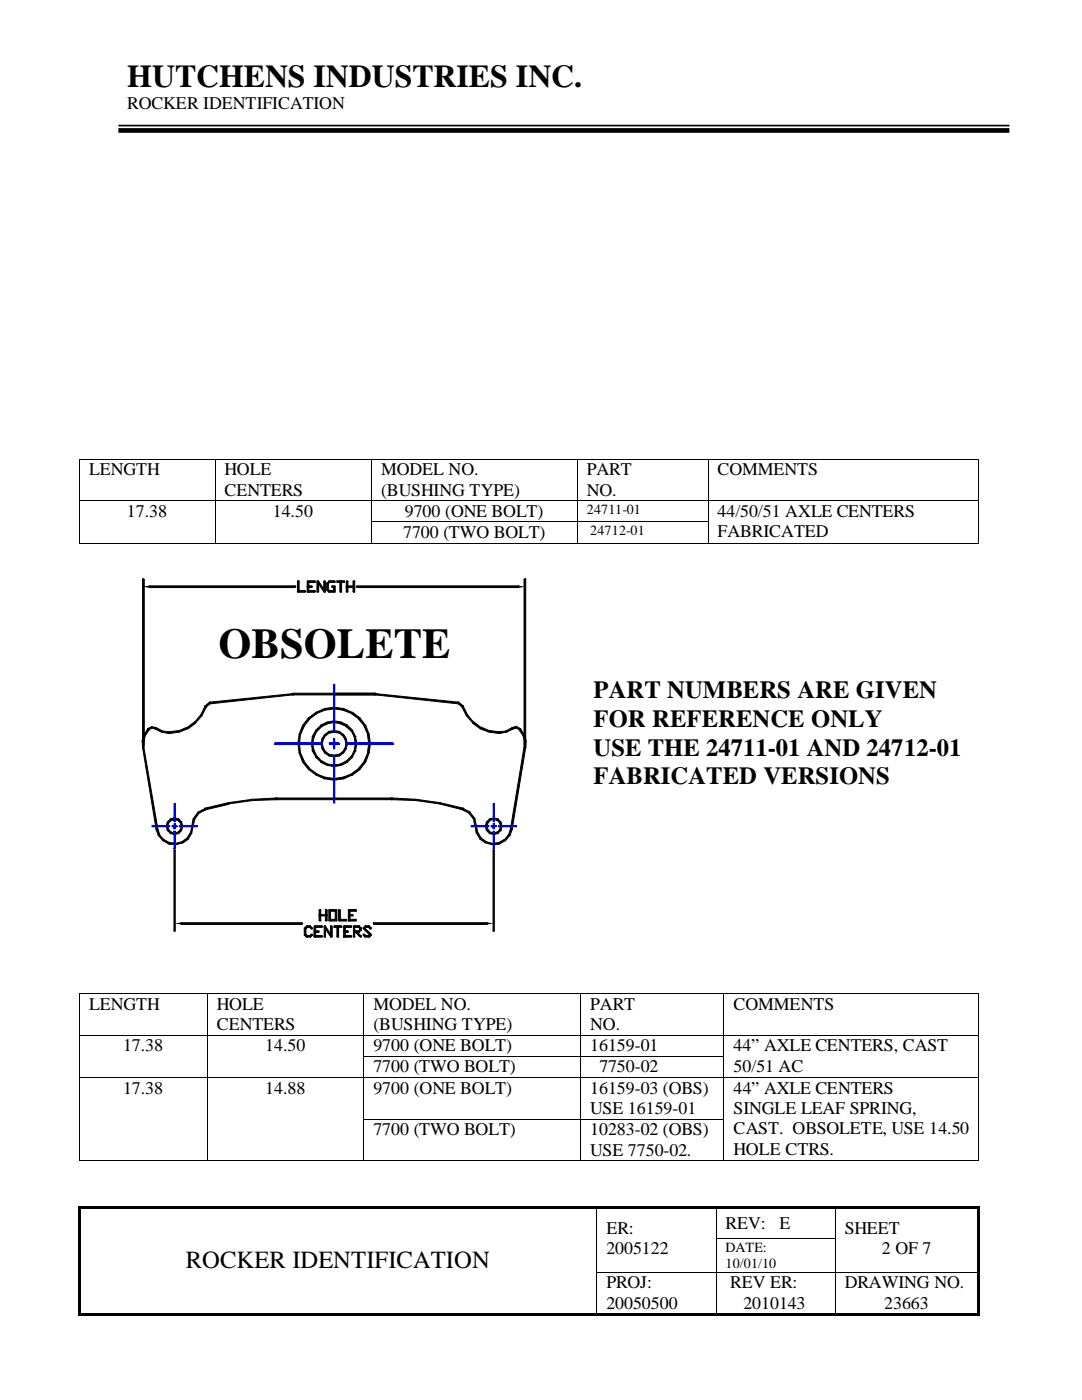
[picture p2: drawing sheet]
<svg xmlns="http://www.w3.org/2000/svg" width="216mm" height="279mm" viewBox="0 0 216 279" stroke-linecap="round" stroke-linejoin="round" font-family="sans-serif">
<defs><g id="words">
<text font-size="8.5" x="43.6" y="131.2">OBSOLETE</text>
<text font-size="6.3" x="25.4" y="17.3">HUTCHENS INDUSTRIES INC.</text>
<g font-size="4.9">
<text x="118.4" y="139.4">PART NUMBERS ARE GIVEN</text>
<text x="118.4" y="145.1">FOR REFERENCE ONLY</text>
<text x="118.4" y="150.8">USE THE 24711-01 AND 24712-01</text>
<text x="118.4" y="156.5">FABRICATED VERSIONS</text>
<text x="37.1" y="253.1">ROCKER IDENTIFICATION</text>
</g>
<g font-size="3.6">
<text x="25.4" y="21.8">ROCKER IDENTIFICATION</text>
<text x="17.8" y="94.8">LENGTH</text>
<text x="44.8" y="94.8">HOLE</text>
<text x="76" y="94.8">MODEL NO.</text>
<text x="117.1" y="94.8">PART</text>
<text x="143.2" y="94.8">COMMENTS</text>
<text x="44.8" y="98.9">CENTERS</text>
<text x="76" y="98.9">(BUSHING TYPE)</text>
<text x="117.1" y="98.9">NO.</text>
<text x="25.3" y="103.1">17.38</text>
<text x="54.4" y="103.1">14.50</text>
<text x="80.4" y="107.4">7700 (TWO BOLT)</text>
<text x="80.8" y="103.1">9700 (ONE BOLT)</text>
<text x="143.2" y="103.1">44/50/51 AXLE CENTERS</text>
<text x="143.2" y="107.2">FABRICATED</text>
<text x="17.8" y="201.5">LENGTH</text>
<text x="43.3" y="201.5">HOLE</text>
<text x="74.5" y="201.5">MODEL NO.</text>
<text x="117.8" y="201.5">PART</text>
<text x="146.4" y="201.5">COMMENTS</text>
<text x="24.6" y="209.8">17.38</text>
<text x="43.3" y="205.6">CENTERS</text>
<text x="52.9" y="209.8">14.50</text>
<text x="74.5" y="205.6">(BUSHING TYPE)</text>
<text x="74.5" y="209.8">9700 (ONE BOLT)</text>
<text x="117.8" y="205.6">NO.</text>
<text x="117.8" y="209.8">16159-01</text>
<text x="146.4" y="209.8">44” AXLE CENTERS, CAST</text>
<text x="74.5" y="214">7700 (TWO BOLT)</text>
<text x="119.6" y="214">7750-02</text>
<text x="146.4" y="213.9">50/51 AC</text>
<text x="24.6" y="218.3">17.38</text>
<text x="52.9" y="218.3">14.88</text>
<text x="74.5" y="218.3">9700 (ONE BOLT)</text>
<text x="117.8" y="218.3">16159-03 (OBS)</text>
<text x="146.4" y="218.3">44” AXLE CENTERS</text>
<text x="74.5" y="226.6">7700 (TWO BOLT)</text>
<text x="117.8" y="222.3">USE 16159-01</text>
<text x="117.8" y="226.6">10283-02 (OBS)</text>
<text x="146.4" y="222.3">SINGLE LEAF SPRING,</text>
<text x="146.4" y="226.4">CAST. OBSOLETE, USE 14.50</text>
<text x="117.8" y="230.6">USE 7750-02.</text>
<text x="146.4" y="230.5">HOLE CTRS.</text>
<text x="144.8" y="245.3">REV:</text>
<text x="155.5" y="245.3">E</text>
<text x="121" y="246.3">ER:</text>
<text x="121" y="250.4">2005122</text>
<text x="168.6" y="246.3">SHEET</text>
<text x="175.9" y="250.4">2 OF 7</text>
<text x="121" y="257.1">PROJ:</text>
<text x="145.7" y="257.1">REV ER:</text>
<text x="168.6" y="257.1">DRAWING NO.</text>
<text x="121" y="261.2">20050500</text>
<text x="148.3" y="261.2">2010143</text>
<text x="176.4" y="261.2">23663</text>
</g>
<g font-size="2.8">
<text x="117.1" y="102.5">24711-01</text>
<text x="117.8" y="106.8">24712-01</text>
<text x="144.8" y="249.9">DATE:</text>
<text x="144.8" y="253.2">10/01/10</text>
</g>
</g></defs>
<g fill="#000">
<path d="M15.7 91.5h.2v.2h-.2zM15.7 99.8h.2v.2h-.2zM42.8 91.5h.2v.2h-.2zM42.8 99.8h.2v.2h-.2zM74.1 91.5h.2v.2h-.2zM74.1 99.8h.2v.2h-.2zM115.1 91.5h.1v.2h-.1zM115.1 99.8h.1v.2h-.1zM141.2 91.5h.2v.2h-.2zM141.2 99.8h.2v.2h-.2zM195.2 91.5h.1v.2h-.1zM195.2 99.8h.1v.2h-.1z"/>
<path d="M15.7 104.1h.2v.1h-.2zM15.7 108.3h.2v.2h-.2zM42.8 104.1h.2v.1h-.2zM42.8 108.3h.2v.2h-.2zM74.1 104.1h.2v.1h-.2zM74.1 108.3h.2v.2h-.2zM115.1 104.1h.1v.1h-.1zM115.1 108.3h.1v.2h-.1zM141.2 104.1h.2v.1h-.2zM141.2 108.3h.2v.2h-.2zM195.2 104.1h.1v.1h-.1zM195.2 108.3h.1v.2h-.1z"/>
<path d="M15.7 198.2h.2v.2h-.2zM41.2 198.2h.2v.2h-.2zM72.5 198.2h.1v.2h-.1zM115.8 198.2h.2v.2h-.2zM144.4 198.2h.1v.2h-.1zM195.2 198.2h.1v.2h-.1zM15.7 206.5h.2v.2h-.2zM15.7 210.7h.2v.2h-.2zM15.7 215h.2v.1h-.2zM41.2 206.5h.2v.2h-.2zM41.2 210.7h.2v.2h-.2zM41.2 215h.2v.1h-.2z"/>
<path d="M72.5 206.5h.1v.2h-.1zM72.5 210.7h.1v.2h-.1zM72.5 215h.1v.1h-.1zM115.8 206.5h.2v.2h-.2zM115.8 210.7h.2v.2h-.2zM115.8 215h.2v.1h-.2zM144.4 206.5h.1v.2h-.1zM144.4 210.7h.1v.2h-.1zM144.4 215h.1v.1h-.1zM195.2 206.5h.1v.2h-.1zM195.2 210.7h.1v.2h-.1zM195.2 215h.1v.1h-.1z"/>
<path d="M15.7 223.3h.2v.1h-.2zM15.7 231.6h.2v.1h-.2zM41.2 223.3h.2v.1h-.2zM41.2 231.6h.2v.1h-.2zM72.5 223.3h.1v.1h-.1zM72.5 231.6h.1v.1h-.1zM115.8 223.3h.2v.1h-.2zM115.8 231.6h.2v.1h-.2zM144.4 223.3h.1v.1h-.1zM144.4 231.6h.1v.1h-.1zM195.2 223.3h.1v.1h-.1zM195.2 231.6h.1v.1h-.1z"/>
<path d="M15.6 240.8h.5v.5h-.5zM15.6 241.3h.5v5.8h-.5zM15.6 247.1h.5v.2h-.5zM15.6 247.3h.5v6.5h-.5zM15.6 253.8h.5v.2h-.5zM16.1 240.8h102.9v.5h-102.9zM119 240.8h.5v.5h-.5zM119 247.1h.1v.2h-.1zM119 253.8h.1v.2h-.1zM119.5 240.8h23.3v.5h-23.3zM142.8 240.8h.5v.5h-.5zM142.8 247.1h.2v.2h-.2z"/>
<path d="M142.8 253.8h.2v.2h-.2zM143.3 240.8h23.3v.5h-23.3zM166.6 240.8h.5v.5h-.5zM166.6 247.1h.2v.2h-.2zM166.6 253.8h.2v.2h-.2zM167.1 240.8h27.9v.5h-27.9zM195 240.8h.5v.5h-.5zM195 241.3h.5v5.8h-.5zM195 247.1h.5v.2h-.5zM195 247.3h.5v6.5h-.5zM195 253.8h.5v.2h-.5zM15.6 254h.5v8.1h-.5z"/>
<path d="M15.6 262.1h.5v.5h-.5zM16.1 262.1h102.9v.5h-102.9zM119 262.1h.5v.5h-.5zM119.5 262.1h23.3v.5h-23.3zM142.8 262.1h.5v.5h-.5zM143.3 262.1h23.3v.5h-23.3zM166.6 262.1h.5v.5h-.5zM167.1 262.1h27.9v.5h-27.9zM195 254h.5v8.1h-.5zM195 262.1h.5v.5h-.5z"/>
</g>
<g fill="none" stroke="#000" stroke-width=".2">
<path d="M15.8 91.7v8.1M15.8 100v4.1M15.9 91.6h26.9M15.9 99.9h26.9M42.9 91.7v8.1M42.9 100v4.1M43 91.6h31.1M43 99.9h31.1M74.2 91.7v8.1M74.2 100v4.1M74.3 91.6h40.8M74.3 99.9h40.8"/>
<path d="M115.1 91.7v8.1M115.1 100v4.1M115.2 91.6h26M115.2 99.9h26M141.3 91.7v8.1M141.3 100v4.1M141.4 91.6h53.8M141.4 99.9h53.8M195.2 91.7v8.1M195.2 100v4.1M15.8 104.2v4.1M15.9 108.4h26.9"/>
<path d="M28.4 115.7h.4v33h-.4zM28.4 115.7l.1-.2 .3 .2M30 116.9h28.8v.4h-28.8zM30 116.9l-.2 .1 .2 .3M42.9 104.2v4.1M43 108.4h31.1M58.8 116.9l.2 .1-.2 .3M59.4 116.1h.3v1.9h-.3zM59.4 116.1a.17 .17 0 0 1 .1-.2 .17 .17 0 0 1 .2 .2M59.4 118l.1 .2M59.5 117.9h1.4v.3h-1.4zM60.9 117.9v.3"/>
<path d="M61.3 116.1h.3v1.9h-.3zM61.3 118l.1 .2 .2-.2M61.5 115.9h1.3v.3h-1.3zM61.5 116.9h.6v.4h-.6zM61.5 117.9h1.3v.3h-1.3zM61.5 115.9l-.2 .2M61.5 116.9l-.2 .1 .2 .3M61.5 117.9l-.2 .1 .2 .2M62.1 116.9l.2 .1-.2 .3M62.8 115.9v.3M62.8 117.9v.3M63.2 116.1h.4v1.9h-.4z"/>
<path d="M63.2 118l.1 .2 .3-.2M63.3 116.2l.3-.2 1.3 1.9-.1 .1-.2 .1zM63.6 116l-.3-.1-.1 .2M64.6 116.1h.3v1.9h-.3zM64.6 116.1l.1-.2 .2 .2M64.9 118v.2l-.3-.1M65.2 116.4h.3v1.3h-.3zM65.2 117.7l.1 .2M65.3 117.9l.2-.3 .3 .3-.2 .3zM65.3 116.3l.3-.3 .2 .2-.3 .3zM65.3 116.3l-.1 .1M65.6 118.2h.1"/>
<path d="M65.7 117.9h1v.3h-1zM65.7 115.9h1v.3h-1zM65.7 115.9l-.1 .1M66.4 116.9h.3v.4h-.3zM66.4 116.9h-.2v.3l.2 .1M66.5 117.1h.4v.9h-.4zM66.7 116.9l.2 .2M66.7 115.9l.2 .2-.2 .1M66.9 118l-.2 .2M67.3 115.9h1.4v.3h-1.4zM67.3 115.9v.3M67.8 116.1h.4v1.9h-.4z"/>
<path d="M67.8 116.1a.17 .17 0 0 1 .2-.2 .17 .17 0 0 1 .2 .2M67.8 118a.17 .17 0 0 0 .2 .2 .17 .17 0 0 0 .2-.2M68.7 115.9v.3M69.1 116.1h.3v1.9h-.3zM69.1 118l.1 .2 .2-.2M69.1 116.1l.1-.2 .2 .2M69.3 116.9h1.3v.4h-1.3zM69.3 116.9l-.2 .2 .2 .2M70.4 116.1h.4v1.9h-.4zM70.4 116.1l.1-.2 .3 .2M70.4 118l.1 .2 .3-.2M70.6 116.9l.2 .1-.2 .3"/>
<path d="M71.3 116.9h32.1v.4h-32.1zM71.3 116.9l-.2 .1 .2 .3M74.2 104.2v4.1M74.3 104.1h40.8M74.3 108.4h40.8M103.4 116.9l.1 .1-.1 .3M104.6 115.7h.3v33h-.3zM104.6 115.7l.1-.2 .2 .2M104.7 117.1h.1M115.1 104.2v4.1M115.2 104.1h26M115.2 108.4h26"/>
<path d="M141.3 104.2v4.1M141.4 108.4h53.8M195.2 104.2v4.1M58.4 138.3h8.2v.4h-8.2zM58.4 138.3l-.1 .2a.18 .18 0 0 0 .2 .2 .18 .18 0 0 0 .1-.3h-.2M66.6 138.3h8.3v.4h-8.3zM74.9 138.4l16.5 1.7v.2v.2l-16.5-1.8zM74.9 138.3l.2 .2-.1 .2h-.2v-.3h.1M28.4 147.8h.3v1.4h-.3zM28.4 149.2l.3-.1 2.8 16.3-.2 .1h-.1zM28.4 148.7l.1 .1 .3-.1M28.5 149.2h.1"/>
<path d="M28.7 149.1v-.1a.18 .18 0 0 0-.3 .1 .18 .18 0 0 0 .2 .3l.1-.2M28.8 146.6h.2l-.3 1.3-.3-.1zM29.5 145.5l.3 .1-.8 1.1-.2-.1zM29.5 145.5l.2-.1 .1 .2M29.5 145.4l.7-.4 .2 .3-.7 .3zM29.5 145.4v.2h.2M30.2 145h.2M30.3 145.1l.9 .1-.1 .3-.8-.2zM31.2 145.2l1.2 .7-.1 .1v.1l-1.2-.6zM32.3 146.1h.1M32.3 145.9l1.5 .1-.1 .4-1.4-.3zM33.7 146l1.9-.2v.3l-1.8 .3z"/>
<path d="M33.7 146l-.1 .4h.2M33.8 146l.1 .3-.2 .1M35.6 145.9l1.7-.8 .1 .2v.2l-1.7 .6zM37.3 145.2l1.6-1.2 .1 .4-1.5 1.1zM37.4 145.5h.1M39 144.3v.1M40 142.7l.3 .1-1.3 1.5-.1-.2zM40.9 141l.2 .1-.8 1.7-.3-.1zM40.9 140.9l.9-.8 .2 .3-.9 .7zM40.9 141l.2-.1v.2M40.9 140.9l-.1 .2h.3M41.8 140.1l.3 .1-.1 .2"/>
<path d="M41.9 140.1l16.5-1.7v.3l-16.4 1.8zM41.9 140.1l-.2 .2 .3 .2M50.4 159.5l4.7-.2v.3l-4.7 .2zM55 159.3a.18 .18 0 0 1 .3 .1 .18 .18 0 0 1-.2 .2l-.2-.2zM55.1 159.3h11.5v.3h-11.5zM59.4 148.4h.4l.1 1.9h-.2zM59.7 146.6h.2l-.1 1.8h-.4zM59.7 150.3l.2-.1 .8 1.7-.3 .2zM60.4 144.8l.3 .1-.8 1.7h-.2zM60.4 152.1l.2-.2 1.2 1.4-.2 .3zM61.6 143.3l1.5-1.1 .1 .2-1.5 1.1zM61.6 143.3l.2 .2-1.2 1.4-.2-.1z"/>
<path d="M61.6 153.4l.1-.1 1.5 1.1-.1 .3-1.5-1.1zM62.1 148.4h.3l.3 1.4h-.4zM62.1 148.4v.1M62.3 147.1h.4l-.3 1.4-.3-.1zM62.3 149.9l.4-.2 .5 1.3h-.2zM62.3 147v.1M62.3 149.8v.1M63 145.7l1-.9 .1 .1 .1 .1-1 1zM63 145.8l.2 .1-.5 1.3-.4-.2zM63 145.7v.1M63 151v.1M63.1 142.2l1.7-.8 .1 .2v.1l-1.7 .7z"/>
<path d="M63.1 151l.1-.1 1 1-.2 .2-1-1zM63.2 154.4l1.7 .7-.1 .3-1.7-.7zM64 144.7l1.3-.6 .1 .3-1.2 .6zM64 148.4h.3l.2 1h-.2zM64 152.1h.1M64.2 151.8l1.2 .7-.1 .2-1.3-.6zM64.3 147.4l.2 .1-.2 .9h-.3zM64.3 149.4l.2-.1 .5 .8-.1 .1-.1 .1zM64.8 146.6l.2 .1-.5 .9-.2-.2zM64.8 141.4h.1M64.8 155.4h.1M64.8 146.6h.1"/>
<path d="M64.8 150.3h.1M64.9 141.4l1.7-.3 .1 .4-1.8 .2zM64.9 155.1l1.8 .3-.1 .3-1.7-.3zM64.9 146.6l.7-.6 .2 .2-.8 .6zM65 150l.8 .6-.2 .3-.7-.6zM65.3 144.1l1.3-.3 .1 .4-1.3 .2zM65.3 152.6l1.4 .1-.1 .3-1.3-.3zM65.6 146h.1M65.6 150.9h.1M65.7 146l.9-.2 .1 .3-.9 .2zM65.8 150.5l.9 .2-.1 .3-.9-.1zM66.6 155.4l1.9-.3v.3l-1.8 .3z"/>
<path d="M66.6 152.7l1.5-.1v.1l-1.4 .3zM66.6 159.3h11.6v.3h-11.6zM66.6 150.7l1-.2v.4l-.9 .1zM66.6 141.1h.1M66.6 155.7h.1M66.6 143.8h.1M66.6 153h.1M66.6 145.8h.1M66.6 151h.1M66.7 141.1l1.8 .3v.3l-1.9-.2zM66.7 143.8l1.4 .3v.2l-.1 .1-1.4-.2zM66.7 145.8l.9 .2v.1v.2l-1-.2z"/>
<path d="M67.6 150.6l.7-.6 .2 .3-.8 .6zM67.6 146h.1M67.6 150.9h.1M67.7 146l.8 .6-.2 .2-.7-.6zM67.9 152.5l1.3-.7 .1 .3-1.2 .6zM68.1 144.1l1.2 .6-.1 .3-1.3-.6zM68.3 146.7l.3-.1 .5 .8-.3 .2zM68.4 155.1l1.8-.7 .1 .3-1.7 .7zM68.5 141.4h.1M68.5 155.4h.1M68.5 146.6h.1M68.5 150.3h.1"/>
<path d="M68.6 141.4l1.7 .8-.1 .2-1.8-.7zM68.8 147.5h.3l.2 .9-.3 .1zM68.8 149.3l.3 .1-.5 .9-.3-.2zM69 148.4h.3l-.2 1h-.3zM69.1 147.4v.1M69.3 144.9v-.1l1.1 .9-.3 .3-1-1zM69.3 152.1h.1M70.1 154.4l1.5-1.1 .1 .1 .1 .2-1.4 1.1zM70.1 145.9l.3-.1 .6 1.2-.1 .1-.2 .1zM70.1 150.9l.3 .2-1.1 1-.2-.2zM70.2 142.2h.2l1.4 1.1-.1 .1-.1 .1-1.5-1.1zM70.3 142.2h.1"/>
<path d="M70.3 154.7h.1M70.4 145.7v.1M70.4 151v.1M70.7 147.1h.3l.2 1.3-.3 .1zM70.7 149.7l.3 .2-.6 1.1h-.2h-.1zM70.9 148.4h.3l-.2 1.4h-.3zM71 147v.1M71 149.8v.1M71.2 148.4v.1M71.8 143.3l1.2 1.5-.3 .1-1.2-1.4zM72.6 144.9l.4-.1 .7 1.8h-.3zM72.7 151.9l.3 .2-1.2 1.5-.3-.3z"/>
<path d="M73.3 146.6h.4l.2 1.8h-.3zM73.4 150.2l.3 .1-.7 1.8-.4-.2zM73.6 148.4h.3l-.2 1.9h-.2l-.2-.1zM78.2 159.3l4.8 .2v.3l-4.8-.2zM83 159.5l4.8 .7-.1 .2-4.7-.6zM91.4 140.1l.2 .2-.2 .2M91.5 140.1l1 .8-.3 .2-.8-.7zM91.5 140.1h-.2v.3M92.3 141.1l.2-.1 .8 1.7-.3 .1-.8-1.7zM92.5 141l-.3-.1v.2M92.5 140.9v.2h-.3M93 142.8l.3-.1 1.2 1.4-.2 .2z"/>
<path d="M94.3 144.3v.1M94.5 144l1.5 1.2-.2 .3-1.5-1.1zM96 145.1l1.8 .8-.2 .2-1.8-.6zM97.6 146.1h.1M97.7 145.8l2 .2-.1 .4-1.9-.3zM99.6 146l1.4-.1v.2l-1.3 .3zM99.6 146l-.1 .3 .2 .1M99.7 146v.4h-.1M100.9 145.9l1.3-.7 .1 .2v.1l-1.2 .6zM101 146.1h.1M102.2 145.2l.8-.3v.2v.2l-.7 .2zM103 144.9v.1"/>
<path d="M103 145.1l.1-.1 .7 .4-.2 .2-.6-.3zM103.5 145.6l.4-.1 .7 1.1-.3 .1zM103.8 145.4l.1 .2h-.3M103.9 145.5l-.3-.1-.1 .2M104.4 146.6h.2l.4 1.2-.4 .1zM104.6 149.1l.3 .1-2.7 16.3-.3-.1zM104.6 149.1a.2 .2 0 0 1 .2-.1 .2 .2 0 0 1 .2 .2 .2 .2 0 0 1-.3 .2l-.1-.2M104.6 148.7l.1 .1 .2-.1M104.6 146.5v.1M104.6 147.8h.4l-.1 1.4h-.3zM104.7 149.2h.1M31.2 165.5l.3-.1 .4 1.2-.3 .2z"/>
<path d="M31.6 166.8h.1M31.7 166.8l.1-.2 1 1-.3 .2zM32.5 167.8h.1M32.7 167.6l1.2 .5-.2 .4-1.1-.7zM33.2 164.9l.2-.1 .3 .8-.3 .1zM33.2 164.8v.1M33.4 164.1l.3 .1-.3 .7h-.1zM33.4 165.7v.1M33.4 164v.1M33.5 165.6l.1-.1 .6 .6-.2 .2-.6-.5zM33.9 168.1l1.2 .2v.3l-1.3-.1zM34 163.5l.2 .2-.6 .6-.2-.3z"/>
<path d="M34 166.3v.1M34 163.4l.8-.2 .1 .4-.8 .1zM34 163.4v.1M34.1 166l.8 .3-.1 .2-.8-.1zM34.8 166.3l.8-.3v.4l-.7 .1zM34.8 163.2h.1M34.8 166.5h.1M34.9 163.2l.7 .2v.3l-.8-.1zM35.1 168.3l1.3-.2v.1l-1.3 .4zM35.6 163.6l.1-.1 .5 .5v.2l-.2 .1-.5-.6zM35.6 163.4l.1 .1M35.7 166.3l-.1 .1"/>
<path d="M36 164.2l.2-.1 .3 .7-.3 .1zM36 165.5l.2 .3-.5 .5-.2-.2zM36.2 164.8l.3 .1-.3 .8-.2-.1zM36.2 164l.1 .1M36.3 168l1-.8 .3 .3-1.1 .7zM36.3 165.7l-.1 .1M36.4 168.2h.1M36.5 164.8v.1M37.6 167.4v.1M38 166.1l.3 .2-.7 1.1-.3-.2zM38.3 164.8l.2 .1-.2 1.3h-.3zM38.3 166.2v.1"/>
<path d="M38.5 163.4l.4 .1-.4 1.4h-.1zM38.6 163.3l-.1 .1M39.5 162.1l.2 .2-.8 1.2-.2-.1-.1-.1zM39.5 162.1l1.4-.7 .2 .2-1.4 .7zM39.5 162.1h.1M40.9 161.3l4.7-1.1v.2v.1l-4.6 1.1zM40.9 161.3l-.1 .3h.2M40.9 161.4l.1-.1 .1 .2v.1M45.6 160.2l4.8-.7v.3l-4.8 .6zM87.8 160.2l4.7 1.1-.1 .3-4.7-1.2zM92.5 161.4l1.3 .7-.1 .1-.1 .1-1.3-.7zM92.5 161.4h-.2v.2"/>
<path d="M92.5 161.3v.3h-.1M93.6 162.3l.2-.2 .9 1.2-.2 .2zM93.8 162.1h.1M94.5 163.5l.2-.1 .4 1.4-.2 .1h-.2zM94.7 163.3l.1 .1M94.8 164.9l.3-.1 .2 1.3-.1 .1h-.2zM95 166.2l.1 .1M95.1 166.3l.2-.2 .7 1.1-.1 .1-.1 .1zM95.8 167.4v.1M96 167.2l1 .8-.1 .2-1.1-.7zM96.9 164.9l.3-.1 .2 .8-.4 .1zM96.9 168.2h.1"/>
<path d="M96.9 164.8v.1M97 164.1l.4 .1-.2 .7-.3-.1zM97 168l1.3 .3-.2 .3-1.2-.4zM97 165.7l.1 .1M97.1 164l.5-.5 .3 .2-.5 .6zM97.1 164l-.1 .1M97.2 165.6l.2-.1 .5 .6-.3 .2-.5-.5zM97.6 166.3l.1 .1M97.7 163.4l.8-.2 .1 .3-.8 .2zM97.7 163.4l-.1 .1M97.8 166l.8 .3-.1 .2-.8-.1zM98.2 168.3l1.3-.2 .1 .4-1.4 .1z"/>
<path d="M98.5 166.3l.7-.3 .1 .4-.7 .1zM98.5 163.2h.1M98.5 166.5h.1M98.6 163.2l.7 .2-.1 .3-.7-.2zM99.1 163.7l.3-.2 .5 .5-.1 .2-.1 .1zM99.3 163.4l.1 .1M99.4 166.3l-.1 .1M99.5 168.1l1.1-.5 .2 .2-1.2 .7zM99.7 164.2l.3-.1 .2 .7-.3 .1zM99.7 165.5l.2 .3-.5 .5-.3-.2zM99.9 164.8l.3 .1-.2 .8-.3-.1zM99.9 164l.1 .1"/>
<path d="M100 165.7l-.1 .1M100.2 164.8v.1M100.8 167.8h.1M101.4 166.6l.3 .2-.9 1-.1-.1-.1-.1zM101.7 166.8h.1M101.9 165.4l.3 .1-.4 1.3-.4-.1zM15.8 198.4v8.1M15.9 198.3h25.3M41.3 198.4v8.1M41.4 198.3h31.1M72.6 198.4v8.1M72.6 198.3h43.2"/>
<path d="M115.9 198.4v8.1M116 198.3h28.4M144.4 198.4v8.1M144.5 198.3h50.7M195.2 198.4v8.1M15.8 206.7v4M15.8 210.9v4.1M15.8 215.1v8.2M15.9 206.6h25.3M15.9 215.1h25.3M41.3 206.7v4M41.3 210.9v4.1"/>
<path d="M41.3 215.1v8.2M41.4 206.6h31.1M41.4 215.1h31.1M72.6 206.7v4M72.6 210.9v4.1M72.6 215.1v8.2M72.6 206.6h43.2M72.6 210.8h43.2M72.6 215.1h43.2M115.9 206.7v4M115.9 210.9v4.1M115.9 215.1v8.2"/>
<path d="M116 206.6h28.4M116 210.8h28.4M116 215.1h28.4M144.4 206.7v4M144.4 210.9v4.1M144.4 215.1v8.2M144.5 206.6h50.7M144.5 215.1h50.7M195.2 206.7v4M195.2 210.9v4.1M195.2 215.1v8.2M15.8 223.4v8.2"/>
<path d="M15.9 231.6h25.3M41.3 223.4v8.2M41.4 231.6h31.1M72.6 223.4v8.2M72.6 223.4h43.2M72.6 231.6h43.2M115.9 223.4v8.2M116 223.4h28.4M116 231.6h28.4M144.4 223.4v8.2M144.5 231.6h50.7M195.2 223.4v8.2"/>
<path d="M119 241.3v5.8M119 247.3v6.5M119 254v8.1M119.1 253.9h23.7M142.9 241.3v5.8M142.9 247.3v6.5M142.9 254v8.1M143 247.2h23.6M143 253.9h23.6M166.7 241.3v5.8M166.7 247.3v6.5M166.7 254v8.1"/>
<path d="M166.8 253.9h28.2"/>
<circle cx="66.7" cy="138.5" r=".16"/>
<circle cx="31.1" cy="145.4" r=".16"/>
<circle cx="66.7" cy="159.4" r=".16"/>
<circle cx="78.2" cy="159.4" r=".16"/>
<circle cx="102.2" cy="145.4" r=".17"/>
<circle cx="31.3" cy="165.4" r=".18"/>
<circle cx="38.4" cy="164.9" r=".15"/>
<circle cx="95" cy="164.9" r=".16"/>
<circle cx="102" cy="165.5" r=".16"/>
</g>
<g fill="#000">
<path d="M28.5 117.1l1.5-.3v.5zM103.4 116.8l1.3 .3-1.3 .2zM28.4 147.8h.1zM32.3 146v.1zM35.6 146v.1zM37.4 145.3l.1 .2zM38.9 144.2l.1 .2zM40.2 142.7l.1 .1zM50.4 159.5v.2zM59.4 148.4h.2zM60.4 144.8l.1 .1zM60.4 152.1l.1-.1z"/>
<path d="M61.6 143.3v.1zM61.6 153.4v.2zM62.3 147l.2 .1zM62.3 149.9l.2-.1zM63 145.7l.1 .2zM64 144.8l.1 .1zM64 152.1l.1-.1zM64 148.4h.2zM64.3 147.4v.1zM64.8 141.4l.1 .2zM64.9 155.3l-.1 .1zM64.8 146.6h.1z"/>
<path d="M64.8 150.3l.1-.1zM65.3 144.1v.2zM65.3 152.6v.1zM65.6 146l.1 .1zM65.7 150.7l-.1 .2zM66.6 141.1v.2zM66.6 155.5l.1 .2zM66.6 143.8v.2zM66.6 152.8l.1 .2zM66.6 145.8v.2zM66.6 150.9l.1 .1zM67.6 146v.1z"/>
<path d="M67.6 150.7l.1 .2zM68.1 144.1v.2zM68.1 152.6v.1zM68.5 146.6h-.1zM68.4 150.2l.2 .1zM68.5 141.4v.2zM68.5 155.3l.1 .1zM68.9 147.5l.2-.1zM68.9 149.4h.2zM69.2 148.4h.1zM69.3 144.9v-.1zM69.3 152v.1z"/>
<path d="M70.3 142.2h-.1zM70.2 154.6l.2 .1zM70.2 145.9l.2-.2zM70.2 151l.2 .1zM70.9 147.1h.1zM70.9 149.8l.1 .1zM71 148.4l.2 .1zM71.8 143.3l-.1 .1zM71.7 153.4l.1 .2zM72.8 144.9l.2-.1zM72.8 152l.2 .1zM73.5 146.6h.2z"/>
<path d="M73.5 150.3h.2zM73.7 148.4h.2zM93 142.8l.1-.1zM94.4 144.2l-.1 .2zM95.9 145.3l-.1 .2zM97.7 146l-.1 .1zM101 146l.1 .1zM104.4 146.6l.2-.1zM104.8 147.8h.2zM31.6 166.8l.1-.1zM32.6 167.7l-.1 .1zM33.2 164.8l.2 .1z"/>
<path d="M33.4 165.7l.1-.1-.1 .2zM33.8 168.3v.2zM34 163.5v-.1v.2zM34.8 163.2v.2zM34.8 166.4l.1 .1zM35.6 166.2l.1 .1-.1 .1zM36.2 164l.1 .1-.1 .1zM36.3 164.9l.2-.1zM36.4 168.1l.1 .1zM37.4 167.3l.2 .2zM38.2 166.2l.1 .1zM38.6 163.3l.1 .1h-.2z"/>
<path d="M39.5 162.1l.1 .1-.1-.1zM45.6 160.2v.2zM87.8 160.2l-.1 .2zM93.8 162.1l-.1 .1zM95 166.2h.2zM95.8 167.4l.1-.1zM96.9 168.1v.1zM96.9 164.8l.1 .1zM97.1 164l.1 .2-.2-.1zM97 165.7l.2-.1-.1 .2zM97.6 163.5l.1-.1 .1 .2zM98.5 163.2l.1 .2z"/>
<path d="M98.6 166.4l-.1 .1zM99.6 168.3v.2zM99.9 164l.1 .1-.2 .1zM99.8 165.6l.2 .1-.1 .1zM100 164.9l.2-.1zM100.8 167.7v.1zM101.6 166.7l.2 .1z"/>
<path d="M28.5 115.5l.3 .2h-.4z" fill-rule="evenodd"/>
<path d="M29.9 116.9l.1 .4-.2-.1z" fill-rule="evenodd"/>
<path d="M30 116.9h28.8v.4h-28.8z" fill-rule="evenodd"/>
<path d="M58.8 116.9l.2 .1-.2 .3z" fill-rule="evenodd"/>
<path d="M59.4 116l.2-.1 .1 .2z" fill-rule="evenodd"/>
<path d="M59.4 118h.1v.2z" fill-rule="evenodd"/>
<path d="M59.5 117.9h1.4v.3h-1.4z" fill-rule="evenodd"/>
<path d="M59.4 116.1h.3v1.9h-.3z" fill-rule="evenodd"/>
<path d="M60.9 117.9v.3z" fill-rule="evenodd"/>
<path d="M61.3 116.1h.3v1.9h-.3z" fill-rule="evenodd"/>
<path d="M61.3 118l.3 .1-.2 .1z" fill-rule="evenodd"/>
<path d="M61.4 115.9l.1 .2h-.2z" fill-rule="evenodd"/>
<path d="M61.5 115.9h1.3v.3h-1.3z" fill-rule="evenodd"/>
<path d="M61.3 117l.2-.1v.4z" fill-rule="evenodd"/>
<path d="M61.5 116.9h.6v.4h-.6z" fill-rule="evenodd"/>
<path d="M61.5 117.9l-.1 .3-.1-.2z" fill-rule="evenodd"/>
<path d="M61.5 117.9h1.3v.3h-1.3z" fill-rule="evenodd"/>
<path d="M62.1 116.9l.2 .1-.2 .3z" fill-rule="evenodd"/>
<path d="M62.8 115.9l.1 .3z" fill-rule="evenodd"/>
<path d="M62.8 117.9v.3z" fill-rule="evenodd"/>
<path d="M63.2 116.1h.4v1.9h-.4z" fill-rule="evenodd"/>
<path d="M63.2 118l.4 .1-.3 .1z" fill-rule="evenodd"/>
<path d="M63.3 115.9l.3 .1-.4 .1z" fill-rule="evenodd"/>
<path d="M63.3 116.2l.3-.2 1.3 1.9-.1 .1-.2 .1z" fill-rule="evenodd"/>
<path d="M64.6 116.1h.3v1.9h-.3z" fill-rule="evenodd"/>
<path d="M64.6 118.1l.3-.1v.2z" fill-rule="evenodd"/>
<path d="M64.7 115.9l.2 .2h-.3z" fill-rule="evenodd"/>
<path d="M65.2 116.4h.3v1.3h-.3z" fill-rule="evenodd"/>
<path d="M65.3 116.3l.3-.3 .2 .2-.3 .3z" fill-rule="evenodd"/>
<path d="M65.2 117.7h.2l-.1 .2z" fill-rule="evenodd"/>
<path d="M65.2 116.3l.2 .1z" fill-rule="evenodd"/>
<path d="M65.3 117.9l.2-.3 .3 .3-.2 .3z" fill-rule="evenodd"/>
<path d="M65.7 118l-.1 .2z" fill-rule="evenodd"/>
<path d="M65.6 115.9l.1 .2z" fill-rule="evenodd"/>
<path d="M65.7 115.9h1v.3h-1z" fill-rule="evenodd"/>
<path d="M66.2 116.9h.2v.4l-.2-.1z" fill-rule="evenodd"/>
<path d="M66.4 116.9h.3v.4h-.3z" fill-rule="evenodd"/>
<path d="M66.7 116.9l.2 .2h-.2z" fill-rule="evenodd"/>
<path d="M66.7 118l.2 .1-.2 .1z" fill-rule="evenodd"/>
<path d="M65.7 117.9h1v.3h-1z" fill-rule="evenodd"/>
<path d="M66.7 115.9l.2 .2-.1 .1z" fill-rule="evenodd"/>
<path d="M66.5 117.1h.4v.9h-.4z" fill-rule="evenodd"/>
<path d="M67.2 115.9l.1 .3z" fill-rule="evenodd"/>
<path d="M67.3 115.9h1.4v.3h-1.4z" fill-rule="evenodd"/>
<path d="M67.8 116l.3-.1 .1 .2z" fill-rule="evenodd"/>
<path d="M67.8 118h.4a.17 .17 0 0 1-.2 .2 .17 .17 0 0 1-.2-.2z" fill-rule="evenodd"/>
<path d="M67.8 116.1h.4v1.9h-.4z" fill-rule="evenodd"/>
<path d="M68.7 115.9v.3z" fill-rule="evenodd"/>
<path d="M69.1 116.1h.3v1.9h-.3z" fill-rule="evenodd"/>
<path d="M69.1 118l.3 .1-.2 .1z" fill-rule="evenodd"/>
<path d="M69.2 115.9l.2 .2h-.3z" fill-rule="evenodd"/>
<path d="M69.2 116.9l.1 .4-.2-.2z" fill-rule="evenodd"/>
<path d="M69.3 116.9h1.3v.4h-1.3z" fill-rule="evenodd"/>
<path d="M70.6 116.9l.2 .1-.2 .3z" fill-rule="evenodd"/>
<path d="M70.5 115.9l.3 .2h-.4z" fill-rule="evenodd"/>
<path d="M70.4 118l.4 .1-.3 .1z" fill-rule="evenodd"/>
<path d="M70.4 116.1h.4v1.9h-.4z" fill-rule="evenodd"/>
<path d="M71.1 117l.2-.1v.4z" fill-rule="evenodd"/>
<path d="M103.4 116.9l.1 .1-.1 .3z" fill-rule="evenodd"/>
<path d="M71.3 116.9h32.1v.4h-32.1z" fill-rule="evenodd"/>
<path d="M104.6 115.7l.1-.2 .2 .1z" fill-rule="evenodd"/>
<path d="M58.4 138.4h.2v.3h-.2z" fill-rule="evenodd"/>
<path d="M41.9 140.1l16.5-1.7v.3l-16.4 1.8z" fill-rule="evenodd"/>
<path d="M58.3 138.4l.1-.1v.4l-.1-.1z" fill-rule="evenodd"/>
<path d="M58.4 138.3h8.2v.4h-8.2z" fill-rule="evenodd"/>
<path d="M66.5 138.4l.1-.1v.4z" fill-rule="evenodd"/>
<path d="M66.6 138.3h8.3v.4h-8.3z" fill-rule="evenodd"/>
<path d="M66.5 138.4l.1-.1v.4z" fill-rule="evenodd"/>
<path d="M66.6 138.3h8.3v.4h-8.3z" fill-rule="evenodd"/>
<path d="M66.6 138.3l.2 .1v.3h-.2z" fill-rule="evenodd"/>
<path d="M74.9 138.3l.2 .2-.1 .2z" fill-rule="evenodd"/>
<path d="M74.9 138.3l.2 .2-.1 .2z" fill-rule="evenodd"/>
<path d="M74.8 138.4h.1v.3h-.1z" fill-rule="evenodd"/>
<path d="M74.9 138.4l16.5 1.7v.2v.2l-16.5-1.8z" fill-rule="evenodd"/>
<path d="M28.4 115.7h.4v33h-.4z" fill-rule="evenodd"/>
<path d="M28.4 149l.3 .1-.3 .1z" fill-rule="evenodd"/>
<path d="M28.4 149.2l.3 .1-.2 .1z" fill-rule="evenodd"/>
<path d="M28.4 148.7h.4l-.2 .1z" fill-rule="evenodd"/>
<path d="M28.4 147.8h.3v1.4h-.3z" fill-rule="evenodd"/>
<path d="M28.8 146.6h.2l-.3 1.3-.3-.1z" fill-rule="evenodd"/>
<path d="M29.5 145.4l.3 .1v.1l-.3-.1z" fill-rule="evenodd"/>
<path d="M29.5 145.4l.2 .2-.1 .1-.1-.1z" fill-rule="evenodd"/>
<path d="M29.5 145.5l.3 .1-.8 1.1-.2-.1z" fill-rule="evenodd"/>
<path d="M30.2 145h.2z" fill-rule="evenodd"/>
<path d="M29.5 145.4l.7-.4 .2 .3-.7 .3z" fill-rule="evenodd"/>
<path d="M31 145.2h.2l-.1 .3z" fill-rule="evenodd"/>
<path d="M31.2 145.2v.3h-.1z" fill-rule="evenodd"/>
<path d="M30.3 145.1l.9 .1-.1 .3-.8-.2z" fill-rule="evenodd"/>
<path d="M31.2 145.2l1.2 .7-.1 .1v.1l-1.2-.6z" fill-rule="evenodd"/>
<path d="M32.3 145.9l1.5 .1-.1 .4-1.4-.3z" fill-rule="evenodd"/>
<path d="M33.7 146l.1 .4h-.2z" fill-rule="evenodd"/>
<path d="M33.7 146l1.9-.2v.3l-1.8 .3z" fill-rule="evenodd"/>
<path d="M33.8 146l.1 .3-.2 .1z" fill-rule="evenodd"/>
<path d="M35.6 145.9l1.7-.8 .1 .2v.2l-1.7 .6z" fill-rule="evenodd"/>
<path d="M37.3 145.2l1.6-1.2 .1 .4-1.5 1.1z" fill-rule="evenodd"/>
<path d="M40 142.7l.3 .1-1.3 1.5-.1-.2z" fill-rule="evenodd"/>
<path d="M40.9 141l.2 .1-.8 1.7-.3-.1z" fill-rule="evenodd"/>
<path d="M40.9 140.9h.2v.2z" fill-rule="evenodd"/>
<path d="M40.8 141l.1-.1 .2 .2h-.2z" fill-rule="evenodd"/>
<path d="M41.8 140.1l.2 .4-.3-.2z" fill-rule="evenodd"/>
<path d="M41.8 140.1l.3 .1v.2z" fill-rule="evenodd"/>
<path d="M40.9 140.9l.9-.8 .2 .3-.9 .7z" fill-rule="evenodd"/>
<path d="M45.6 160.2l4.8-.7v.3l-4.8 .6z" fill-rule="evenodd"/>
<path d="M55.1 159.3a.17 .17 0 0 1 .2 .1 .17 .17 0 0 1-.2 .2z" fill-rule="evenodd"/>
<path d="M50.4 159.5l4.7-.2v.3l-4.7 .2z" fill-rule="evenodd"/>
<path d="M55 159.3l.1 .3-.2-.2z" fill-rule="evenodd"/>
<path d="M55.1 159.3h11.5v.3h-11.5z" fill-rule="evenodd"/>
<path d="M59.4 148.4h.4l.1 1.9h-.2z" fill-rule="evenodd"/>
<path d="M59.7 146.6h.2l-.1 1.8h-.4z" fill-rule="evenodd"/>
<path d="M59.7 150.3l.2-.1 .8 1.7-.3 .2z" fill-rule="evenodd"/>
<path d="M60.4 152.1l.2-.2 1.2 1.4-.2 .3z" fill-rule="evenodd"/>
<path d="M60.4 144.8l.3 .1-.8 1.7h-.2z" fill-rule="evenodd"/>
<path d="M61.6 153.4l.1-.1 1.5 1.1-.1 .3-1.5-1.1z" fill-rule="evenodd"/>
<path d="M61.6 143.3l.2 .2-1.2 1.4-.2-.1z" fill-rule="evenodd"/>
<path d="M62.1 148.4h.3l.3 1.4h-.4z" fill-rule="evenodd"/>
<path d="M62.3 147.1h.4l-.3 1.4-.3-.1z" fill-rule="evenodd"/>
<path d="M62.3 149.9l.4-.2 .5 1.3h-.2z" fill-rule="evenodd"/>
<path d="M63.2 154.4l1.7 .7-.1 .3-1.7-.7z" fill-rule="evenodd"/>
<path d="M61.6 143.3l1.5-1.1 .1 .2-1.5 1.1z" fill-rule="evenodd"/>
<path d="M63 145.8l.2 .1-.5 1.3-.4-.2z" fill-rule="evenodd"/>
<path d="M63.1 151l.1-.1 1 1-.2 .2-1-1z" fill-rule="evenodd"/>
<path d="M63 145.7l1-.9 .1 .1 .1 .1-1 1z" fill-rule="evenodd"/>
<path d="M64.2 151.8l1.2 .7-.1 .2-1.3-.6z" fill-rule="evenodd"/>
<path d="M64 148.4h.3l.2 1h-.2z" fill-rule="evenodd"/>
<path d="M64.3 147.4l.2 .1-.2 .9h-.3z" fill-rule="evenodd"/>
<path d="M64.3 149.4l.2-.1 .5 .8-.1 .1-.1 .1z" fill-rule="evenodd"/>
<path d="M63.1 142.2l1.7-.8 .1 .2v.1l-1.7 .7z" fill-rule="evenodd"/>
<path d="M64.9 155.1l1.8 .3-.1 .3-1.7-.3z" fill-rule="evenodd"/>
<path d="M64.8 146.6l.2 .1-.5 .9-.2-.2z" fill-rule="evenodd"/>
<path d="M65 150l.8 .6-.2 .3-.7-.6z" fill-rule="evenodd"/>
<path d="M64 144.7l1.3-.6 .1 .3-1.2 .6z" fill-rule="evenodd"/>
<path d="M65.3 152.6l1.4 .1-.1 .3-1.3-.3z" fill-rule="evenodd"/>
<path d="M64.9 146.6l.7-.6 .2 .2-.8 .6z" fill-rule="evenodd"/>
<path d="M65.8 150.5l.9 .2-.1 .3-.9-.1z" fill-rule="evenodd"/>
<path d="M66.6 155.4l1.9-.3v.3l-1.8 .3z" fill-rule="evenodd"/>
<path d="M66.6 152.7l1.5-.1v.1l-1.4 .3z" fill-rule="evenodd"/>
<path d="M66.5 159.3l.1 .3z" fill-rule="evenodd"/>
<path d="M66.6 159.3h11.6v.3h-11.6z" fill-rule="evenodd"/>
<path d="M66.6 159.3a.17 .17 0 0 1 .2 .1 .17 .17 0 0 1-.2 .2z" fill-rule="evenodd"/>
<path d="M66.6 150.7l1-.2v.4l-.9 .1z" fill-rule="evenodd"/>
<path d="M64.9 141.4l1.7-.3 .1 .4-1.8 .2z" fill-rule="evenodd"/>
<path d="M65.3 144.1l1.3-.3 .1 .4-1.3 .2z" fill-rule="evenodd"/>
<path d="M65.7 146l.9-.2 .1 .3-.9 .2z" fill-rule="evenodd"/>
<path d="M66.7 145.8l.9 .2v.1v.2l-1-.2z" fill-rule="evenodd"/>
<path d="M67.6 150.6l.7-.6 .2 .3-.8 .6z" fill-rule="evenodd"/>
<path d="M67.9 152.5l1.3-.7 .1 .3-1.2 .6z" fill-rule="evenodd"/>
<path d="M66.7 143.8l1.4 .3v.2l-.1 .1-1.4-.2z" fill-rule="evenodd"/>
<path d="M67.7 146l.8 .6-.2 .2-.7-.6z" fill-rule="evenodd"/>
<path d="M68.8 149.3l.3 .1-.5 .9-.3-.2z" fill-rule="evenodd"/>
<path d="M68.4 155.1l1.8-.7 .1 .3-1.7 .7z" fill-rule="evenodd"/>
<path d="M66.7 141.1l1.8 .3v.3l-1.9-.2z" fill-rule="evenodd"/>
<path d="M68.3 146.7l.3-.1 .5 .8-.3 .2z" fill-rule="evenodd"/>
<path d="M69 148.4h.3l-.2 1h-.3z" fill-rule="evenodd"/>
<path d="M68.8 147.5h.3l.2 .9-.3 .1z" fill-rule="evenodd"/>
<path d="M70.1 150.9l.3 .2-1.1 1-.2-.2z" fill-rule="evenodd"/>
<path d="M68.1 144.1l1.2 .6-.1 .3-1.3-.6z" fill-rule="evenodd"/>
<path d="M70.1 154.4l1.5-1.1 .1 .1 .1 .2-1.4 1.1z" fill-rule="evenodd"/>
<path d="M69.3 144.9v-.1l1.1 .9-.3 .3-1-1z" fill-rule="evenodd"/>
<path d="M70.7 149.7l.3 .2-.6 1.1h-.2h-.1z" fill-rule="evenodd"/>
<path d="M68.6 141.4l1.7 .8-.1 .2-1.8-.7z" fill-rule="evenodd"/>
<path d="M70.1 145.9l.3-.1 .6 1.2-.1 .1-.2 .1z" fill-rule="evenodd"/>
<path d="M70.9 148.4h.3l-.2 1.4h-.3z" fill-rule="evenodd"/>
<path d="M70.7 147.1h.3l.2 1.3-.3 .1z" fill-rule="evenodd"/>
<path d="M72.7 151.9l.3 .2-1.2 1.5-.3-.3z" fill-rule="evenodd"/>
<path d="M70.2 142.2h.2l1.4 1.1-.1 .1-.1 .1-1.5-1.1z" fill-rule="evenodd"/>
<path d="M73.4 150.2l.3 .1-.7 1.8-.4-.2z" fill-rule="evenodd"/>
<path d="M71.8 143.3l1.2 1.5-.3 .1-1.2-1.4z" fill-rule="evenodd"/>
<path d="M73.6 148.4h.3l-.2 1.9h-.2l-.2-.1z" fill-rule="evenodd"/>
<path d="M72.6 144.9l.4-.1 .7 1.8h-.3z" fill-rule="evenodd"/>
<path d="M73.3 146.6h.4l.2 1.8h-.3z" fill-rule="evenodd"/>
<path d="M78.2 159.3v.3z" fill-rule="evenodd"/>
<path d="M78.1 159.3h.1v.3l-.1-.1z" fill-rule="evenodd"/>
<path d="M78.2 159.3l4.8 .2v.3l-4.8-.2z" fill-rule="evenodd"/>
<path d="M91.4 140.1l.2 .2-.2 .2z" fill-rule="evenodd"/>
<path d="M91.3 140.1h.2l-.2 .3z" fill-rule="evenodd"/>
<path d="M91.5 140.1l1 .8-.3 .2-.8-.7z" fill-rule="evenodd"/>
<path d="M92.2 140.9l.3 .1-.3 .1z" fill-rule="evenodd"/>
<path d="M92.2 141.1l.3-.2v.2z" fill-rule="evenodd"/>
<path d="M92.3 141.1l.2-.1 .8 1.7-.3 .1-.8-1.7z" fill-rule="evenodd"/>
<path d="M93 142.8l.3-.1 1.2 1.4-.2 .2z" fill-rule="evenodd"/>
<path d="M94.5 144l1.5 1.2-.2 .3-1.5-1.1z" fill-rule="evenodd"/>
<path d="M96 145.1l1.8 .8-.2 .2-1.8-.6z" fill-rule="evenodd"/>
<path d="M97.7 145.8l2 .2-.1 .4-1.9-.3z" fill-rule="evenodd"/>
<path d="M99.7 146v.4h-.1z" fill-rule="evenodd"/>
<path d="M99.6 146l.1 .4-.2-.1z" fill-rule="evenodd"/>
<path d="M99.6 146l1.4-.1v.2l-1.3 .3z" fill-rule="evenodd"/>
<path d="M100.9 145.9l1.3-.7 .1 .2v.1l-1.2 .6z" fill-rule="evenodd"/>
<path d="M102.2 145.2h.2l-.1 .3z" fill-rule="evenodd"/>
<path d="M102.1 145.3l.1-.1 .1 .3z" fill-rule="evenodd"/>
<path d="M103 144.9v.2z" fill-rule="evenodd"/>
<path d="M102.2 145.2l.8-.3v.2v.2l-.7 .2z" fill-rule="evenodd"/>
<path d="M103 145.1l.1-.1 .7 .4-.2 .2-.6-.3z" fill-rule="evenodd"/>
<path d="M103.6 145.4l.3 .1-.4 .1z" fill-rule="evenodd"/>
<path d="M103.8 145.4l.1 .2-.2 .1-.1-.1z" fill-rule="evenodd"/>
<path d="M103.5 145.6l.4-.1 .7 1.1-.3 .1z" fill-rule="evenodd"/>
<path d="M104.6 147.8h.4l-.1 1.4h-.3z" fill-rule="evenodd"/>
<path d="M104.6 115.7h.3v33h-.3z" fill-rule="evenodd"/>
<path d="M104.4 146.6h.2l.4 1.2-.4 .1z" fill-rule="evenodd"/>
<path d="M104.6 149.1l.3-.1v.2z" fill-rule="evenodd"/>
<path d="M104.6 149.2l.3 .1-.2 .1z" fill-rule="evenodd"/>
<path d="M104.6 148.7l.3 .1h-.2z" fill-rule="evenodd"/>
<path d="M28.4 149.2l.3-.1 2.8 16.3-.2 .1h-.1z" fill-rule="evenodd"/>
<path d="M31.2 165.5l.3-.1-.1 .2z" fill-rule="evenodd"/>
<path d="M31.2 165.4h.3l-.3 .1z" fill-rule="evenodd"/>
<path d="M31.2 165.5l.3-.1 .4 1.2-.3 .2z" fill-rule="evenodd"/>
<path d="M31.7 166.8l.1-.2 1 1-.3 .2z" fill-rule="evenodd"/>
<path d="M32.7 167.6l1.2 .5-.2 .4-1.1-.7z" fill-rule="evenodd"/>
<path d="M33.2 164.9l.2-.1 .3 .8-.3 .1z" fill-rule="evenodd"/>
<path d="M33.4 164l.1 .2-.1-.1z" fill-rule="evenodd"/>
<path d="M33.5 165.6l.1-.1 .6 .6-.2 .2-.6-.5z" fill-rule="evenodd"/>
<path d="M33.4 164.1l.3 .1-.3 .7h-.1z" fill-rule="evenodd"/>
<path d="M33.9 168.1l1.2 .2v.3l-1.3-.1z" fill-rule="evenodd"/>
<path d="M34 166.3v-.1v.2z" fill-rule="evenodd"/>
<path d="M34.1 166l.8 .3-.1 .2-.8-.1z" fill-rule="evenodd"/>
<path d="M34 163.5l.2 .2-.6 .6-.2-.3z" fill-rule="evenodd"/>
<path d="M34.8 166.3l.8-.3v.4l-.7 .1z" fill-rule="evenodd"/>
<path d="M34 163.4l.8-.2 .1 .4-.8 .1z" fill-rule="evenodd"/>
<path d="M35.1 168.3l1.3-.2v.1l-1.3 .4z" fill-rule="evenodd"/>
<path d="M36 165.5l.2 .3-.5 .5-.2-.2z" fill-rule="evenodd"/>
<path d="M35.6 163.4l.1 .1-.1 .1z" fill-rule="evenodd"/>
<path d="M34.9 163.2l.7 .2v.3l-.8-.1z" fill-rule="evenodd"/>
<path d="M35.6 163.6l.1-.1 .5 .5v.2l-.2 .1-.5-.6z" fill-rule="evenodd"/>
<path d="M36.2 164.8l.3 .1-.3 .8-.2-.1z" fill-rule="evenodd"/>
<path d="M36 164.2l.2-.1 .3 .7-.3 .1z" fill-rule="evenodd"/>
<path d="M36.2 165.6l.1 .1-.1 .1z" fill-rule="evenodd"/>
<path d="M36.3 168l1-.8 .3 .3-1.1 .7z" fill-rule="evenodd"/>
<path d="M38 166.1l.3 .2-.7 1.1-.3-.2z" fill-rule="evenodd"/>
<path d="M38.3 164.8l.2 .1-.2 1.3h-.3z" fill-rule="evenodd"/>
<path d="M38.3 164.8h.2v.1z" fill-rule="evenodd"/>
<path d="M38.3 164.8l.2 .2h-.2z" fill-rule="evenodd"/>
<path d="M38.5 163.4l.4 .1-.4 1.4h-.1z" fill-rule="evenodd"/>
<path d="M39.5 162.1l.2 .2-.8 1.2-.2-.1-.1-.1z" fill-rule="evenodd"/>
<path d="M40.8 161.4l.1-.1 .1 .3h-.2z" fill-rule="evenodd"/>
<path d="M40.9 161.3l.2 .2v.1z" fill-rule="evenodd"/>
<path d="M39.5 162.1l1.4-.7 .2 .2-1.4 .7z" fill-rule="evenodd"/>
<path d="M40.9 161.3l4.7-1.1v.2v.1l-4.6 1.1z" fill-rule="evenodd"/>
<path d="M83 159.5l4.8 .7-.1 .2-4.7-.6z" fill-rule="evenodd"/>
<path d="M92.3 161.4l.2-.1-.2 .3z" fill-rule="evenodd"/>
<path d="M92.5 161.3v.3h-.1z" fill-rule="evenodd"/>
<path d="M87.8 160.2l4.7 1.1-.1 .3-4.7-1.2z" fill-rule="evenodd"/>
<path d="M92.5 161.4l1.3 .7-.1 .1-.1 .1-1.3-.7z" fill-rule="evenodd"/>
<path d="M93.6 162.3l.2-.2 .9 1.2-.2 .2z" fill-rule="evenodd"/>
<path d="M94.6 163.4h.2z" fill-rule="evenodd"/>
<path d="M94.5 163.5l.2-.1 .4 1.4-.2 .1h-.2z" fill-rule="evenodd"/>
<path d="M94.8 164.9l.3-.1v.2l-.2 .1z" fill-rule="evenodd"/>
<path d="M94.8 164.8h.3l-.3 .1z" fill-rule="evenodd"/>
<path d="M94.8 164.9l.3-.1 .2 1.3-.1 .1h-.2z" fill-rule="evenodd"/>
<path d="M95.1 166.3l.2-.2 .7 1.1-.1 .1-.1 .1z" fill-rule="evenodd"/>
<path d="M96 167.2l1 .8-.1 .2-1.1-.7z" fill-rule="evenodd"/>
<path d="M97 168l1.3 .3-.2 .3-1.2-.4z" fill-rule="evenodd"/>
<path d="M96.9 164.9l.3-.1 .2 .8-.4 .1z" fill-rule="evenodd"/>
<path d="M97 164.1l.4 .1-.2 .7-.3-.1z" fill-rule="evenodd"/>
<path d="M97.2 165.6l.2-.1 .5 .6-.3 .2-.5-.5z" fill-rule="evenodd"/>
<path d="M97.6 166.3l.2-.1-.1 .2z" fill-rule="evenodd"/>
<path d="M97.8 166l.8 .3-.1 .2-.8-.1z" fill-rule="evenodd"/>
<path d="M97.1 164l.5-.5 .3 .2-.5 .6z" fill-rule="evenodd"/>
<path d="M98.2 168.3l1.3-.2 .1 .4-1.4 .1z" fill-rule="evenodd"/>
<path d="M98.5 166.3l.7-.3 .1 .4-.7 .1z" fill-rule="evenodd"/>
<path d="M97.7 163.4l.8-.2 .1 .3-.8 .2z" fill-rule="evenodd"/>
<path d="M99.7 165.5l.2 .3-.5 .5-.3-.2z" fill-rule="evenodd"/>
<path d="M99.3 163.4l.1 .1-.2 .1z" fill-rule="evenodd"/>
<path d="M98.6 163.2l.7 .2-.1 .3-.7-.2z" fill-rule="evenodd"/>
<path d="M99.2 166.2l.2 .2z" fill-rule="evenodd"/>
<path d="M99.5 168.1l1.1-.5 .2 .2-1.2 .7z" fill-rule="evenodd"/>
<path d="M99.9 164.8l.3 .1-.2 .8-.3-.1z" fill-rule="evenodd"/>
<path d="M99.1 163.7l.3-.2 .5 .5-.1 .2-.1 .1z" fill-rule="evenodd"/>
<path d="M99.7 164.2l.3-.1 .2 .7-.3 .1z" fill-rule="evenodd"/>
<path d="M101.4 166.6l.3 .2-.9 1-.1-.1-.1-.1z" fill-rule="evenodd"/>
<path d="M101.9 165.4l.3 .1-.4 1.3-.4-.1z" fill-rule="evenodd"/>
<path d="M104.6 149.1l.3 .1-2.7 16.3-.3-.1z" fill-rule="evenodd"/>
<path d="M101.9 165.4l.3 .2h-.3z" fill-rule="evenodd"/>
<path d="M101.9 165.4h.3v.1z" fill-rule="evenodd"/>
</g>
<path d="M54.8 148.3h.1v.3z" fill-rule="evenodd" fill="#00f"/>
<path d="M54.9 148.3h-.1l.1 .3" fill="none" stroke="#00f" stroke-width=".2"/>
<path d="M54.9 148.3h9.2v.3h-9.2z" fill-rule="evenodd" fill="#00f"/>
<path d="M54.9 148.3h9.2v.3h-9.2z" fill="none" stroke="#00f" stroke-width=".2"/>
<path d="M64.1 148.3h.2l-.1 .3z" fill-rule="evenodd" fill="#00f"/>
<path d="M64.1 148.3h.2l-.2 .3" fill="none" stroke="#00f" stroke-width=".2"/>
<path d="M65.7 148.3h.1v.3z" fill-rule="evenodd" fill="#00f"/>
<path d="M65.8 148.3v.3" fill="none" stroke="#00f" stroke-width=".2"/>
<path d="M65.8 148.3h1.7v.3h-1.7z" fill-rule="evenodd" fill="#00f"/>
<path d="M65.8 148.3h1.7v.3h-1.7z" fill="none" stroke="#00f" stroke-width=".2"/>
<path d="M67.5 148.3l.2 .1-.1 .2h-.1z" fill-rule="evenodd" fill="#00f"/>
<path d="M67.5 148.3l.2 .1-.2 .2" fill="none" stroke="#00f" stroke-width=".2"/>
<path d="M69.2 148.3l.1 .3-.2-.1z" fill-rule="evenodd" fill="#00f"/>
<path d="M69.3 148.3h-.2l.2 .3" fill="none" stroke="#00f" stroke-width=".2"/>
<path d="M69.3 148.3h9.1v.3h-9.1z" fill-rule="evenodd" fill="#00f"/>
<path d="M69.3 148.3h9.1v.3h-9.1z" fill="none" stroke="#00f" stroke-width=".2"/>
<path d="M78.4 148.3l.2 .1-.1 .2z" fill-rule="evenodd" fill="#00f"/>
<path d="M78.4 148.3l.2 .1-.2 .2" fill="none" stroke="#00f" stroke-width=".2"/>
<path d="M66.5 160.1h.3v.2h-.3z" fill-rule="evenodd" fill="#00f"/>
<path d="M66.5 160.1v.2h.3v-.2" fill="none" stroke="#00f" stroke-width=".2"/>
<path d="M66.5 151h.3v9.1h-.3z" fill-rule="evenodd" fill="#00f"/>
<path d="M66.5 151h.3v9.1h-.3z" fill="none" stroke="#00f" stroke-width=".2"/>
<path d="M66.5 150.9h.3v.1h-.3z" fill-rule="evenodd" fill="#00f"/>
<path d="M66.5 151v-.1h.3v.1" fill="none" stroke="#00f" stroke-width=".2"/>
<path d="M66.5 149.3h.3v.1h-.3z" fill-rule="evenodd" fill="#00f"/>
<path d="M66.5 149.3v.1h.3v-.1" fill="none" stroke="#00f" stroke-width=".2"/>
<path d="M66.5 147.6h.3v1.7h-.3z" fill-rule="evenodd" fill="#00f"/>
<path d="M66.5 147.6h.3v1.7h-.3z" fill="none" stroke="#00f" stroke-width=".2"/>
<path d="M66.6 147.4l.2 .2h-.3z" fill-rule="evenodd" fill="#00f"/>
<path d="M66.5 147.6l.1-.2 .2 .2" fill="none" stroke="#00f" stroke-width=".2"/>
<path d="M66.5 145.9l.3 .1h-.2z" fill-rule="evenodd" fill="#00f"/>
<path d="M66.5 145.9l.1 .1 .2-.1" fill="none" stroke="#00f" stroke-width=".2"/>
<path d="M66.5 136.7h.3v9.2h-.3z" fill-rule="evenodd" fill="#00f"/>
<path d="M66.5 136.7h.3v9.2h-.3z" fill="none" stroke="#00f" stroke-width=".2"/>
<path d="M66.5 136.6h.3v.1h-.3z" fill-rule="evenodd" fill="#00f"/>
<path d="M66.5 136.7v-.1h.3v.1" fill="none" stroke="#00f" stroke-width=".2"/>
<path d="M94 164.8h.1v.2h-.1z" fill-rule="evenodd" fill="#00f"/>
<path d="M94.1 164.8h-.1v.2h.1" fill="none" stroke="#00f" stroke-width=".2"/>
<path d="M94.1 164.8h3.3v.2h-3.3z" fill-rule="evenodd" fill="#00f"/>
<path d="M94.1 164.8h3.3v.2h-3.3z" fill="none" stroke="#00f" stroke-width=".2"/>
<path d="M97.4 164.8h.1v.2h-.1z" fill-rule="evenodd" fill="#00f"/>
<path d="M97.4 164.8h.1v.2h-.1" fill="none" stroke="#00f" stroke-width=".2"/>
<path d="M98 164.8h.1v.2z" fill-rule="evenodd" fill="#00f"/>
<path d="M98.1 164.8h-.1l.1 .2" fill="none" stroke="#00f" stroke-width=".2"/>
<path d="M98.1 164.8h.8v.2h-.8z" fill-rule="evenodd" fill="#00f"/>
<path d="M98.1 164.8h.8v.2h-.8z" fill="none" stroke="#00f" stroke-width=".2"/>
<path d="M98.9 164.8h.2l-.1 .2z" fill-rule="evenodd" fill="#00f"/>
<path d="M98.9 164.8h.2l-.2 .2" fill="none" stroke="#00f" stroke-width=".2"/>
<path d="M99.5 164.8l.1 .2z" fill-rule="evenodd" fill="#00f"/>
<path d="M99.6 164.8v.2" fill="none" stroke="#00f" stroke-width=".2"/>
<path d="M99.6 164.8h3.3v.2h-3.3z" fill-rule="evenodd" fill="#00f"/>
<path d="M99.6 164.8h3.3v.2h-3.3z" fill="none" stroke="#00f" stroke-width=".2"/>
<path d="M102.9 164.8h.1v.2h-.1z" fill-rule="evenodd" fill="#00f"/>
<path d="M102.9 164.8h.1v.2h-.1" fill="none" stroke="#00f" stroke-width=".2"/>
<path d="M98.4 169.3l.2 .1z" fill-rule="evenodd" fill="#00f"/>
<path d="M98.4 169.3h.2" fill="none" stroke="#00f" stroke-width=".2"/>
<path d="M98.4 166h.2v3.3h-.2z" fill-rule="evenodd" fill="#00f"/>
<path d="M98.4 166h.2v3.3h-.2z" fill="none" stroke="#00f" stroke-width=".2"/>
<path d="M98.4 165.9h.2v.1h-.2z" fill-rule="evenodd" fill="#00f"/>
<path d="M98.4 166v-.1h.2v.1" fill="none" stroke="#00f" stroke-width=".2"/>
<path d="M98.4 165.3l.2 .1h-.1z" fill-rule="evenodd" fill="#00f"/>
<path d="M98.4 165.3l.1 .1 .1-.1" fill="none" stroke="#00f" stroke-width=".2"/>
<path d="M98.4 164.5h.2v.8h-.2z" fill-rule="evenodd" fill="#00f"/>
<path d="M98.4 164.5h.2v.8h-.2z" fill="none" stroke="#00f" stroke-width=".2"/>
<path d="M98.4 164.4l.2-.1v.2z" fill-rule="evenodd" fill="#00f"/>
<path d="M98.4 164.5l.1-.2 .1 .2" fill="none" stroke="#00f" stroke-width=".2"/>
<path d="M98.4 163.8l.2 .1v.1z" fill-rule="evenodd" fill="#00f"/>
<path d="M98.4 163.8l.2 .2v-.2" fill="none" stroke="#00f" stroke-width=".2"/>
<path d="M98.4 160.5h.2v3.3h-.2z" fill-rule="evenodd" fill="#00f"/>
<path d="M98.4 160.5h.2v3.3h-.2z" fill="none" stroke="#00f" stroke-width=".2"/>
<path d="M98.4 160.4h.2v.1h-.2z" fill-rule="evenodd" fill="#00f"/>
<path d="M98.4 160.5v-.1h.2v.1" fill="none" stroke="#00f" stroke-width=".2"/>
<path d="M30.3 164.8h.2v.2h-.2z" fill-rule="evenodd" fill="#00f"/>
<path d="M30.5 164.8h-.2v.2h.2" fill="none" stroke="#00f" stroke-width=".2"/>
<path d="M30.5 164.8h3.2v.2h-3.2z" fill-rule="evenodd" fill="#00f"/>
<path d="M30.5 164.8h3.2v.2h-3.2z" fill="none" stroke="#00f" stroke-width=".2"/>
<path d="M33.7 164.8h.2v.2h-.2z" fill-rule="evenodd" fill="#00f"/>
<path d="M33.7 164.8h.2v.2h-.2" fill="none" stroke="#00f" stroke-width=".2"/>
<path d="M34.4 164.8l.1 .2-.2-.1z" fill-rule="evenodd" fill="#00f"/>
<path d="M34.5 164.8h-.2l.2 .2" fill="none" stroke="#00f" stroke-width=".2"/>
<path d="M34.5 164.8h.7v.2h-.7z" fill-rule="evenodd" fill="#00f"/>
<path d="M34.5 164.8h.7v.2h-.7z" fill="none" stroke="#00f" stroke-width=".2"/>
<path d="M35.2 164.8l.2 .1-.1 .1z" fill-rule="evenodd" fill="#00f"/>
<path d="M35.2 164.8l.2 .1-.2 .1" fill="none" stroke="#00f" stroke-width=".2"/>
<path d="M35.8 164.8h.2v.2l-.3-.1z" fill-rule="evenodd" fill="#00f"/>
<path d="M36 164.8h-.3l.3 .2" fill="none" stroke="#00f" stroke-width=".2"/>
<path d="M36 164.8h3.2v.2h-3.2z" fill-rule="evenodd" fill="#00f"/>
<path d="M36 164.8h3.2v.2h-3.2z" fill="none" stroke="#00f" stroke-width=".2"/>
<path d="M39.2 164.8h.2v.2h-.2z" fill-rule="evenodd" fill="#00f"/>
<path d="M39.2 164.8h.2v.2h-.2" fill="none" stroke="#00f" stroke-width=".2"/>
<path d="M34.7 169.3l.3 .1z" fill-rule="evenodd" fill="#00f"/>
<path d="M34.7 169.3h.3" fill="none" stroke="#00f" stroke-width=".2"/>
<path d="M34.7 166h.3v3.3h-.3z" fill-rule="evenodd" fill="#00f"/>
<path d="M34.7 166h.3v3.3h-.3z" fill="none" stroke="#00f" stroke-width=".2"/>
<path d="M34.7 165.9h.3v.1h-.3z" fill-rule="evenodd" fill="#00f"/>
<path d="M34.7 166v-.1h.3v.1" fill="none" stroke="#00f" stroke-width=".2"/>
<path d="M34.7 165.3l.3 .1h-.3z" fill-rule="evenodd" fill="#00f"/>
<path d="M34.7 165.3v.1l.3-.1" fill="none" stroke="#00f" stroke-width=".2"/>
<path d="M34.7 164.5h.3v.8h-.3z" fill-rule="evenodd" fill="#00f"/>
<path d="M34.7 164.5h.3v.8h-.3z" fill="none" stroke="#00f" stroke-width=".2"/>
<path d="M34.7 164.4l.2-.1 .1 .2z" fill-rule="evenodd" fill="#00f"/>
<path d="M34.7 164.5l.1-.2 .2 .2" fill="none" stroke="#00f" stroke-width=".2"/>
<path d="M34.7 163.8l.3 .1-.2 .1z" fill-rule="evenodd" fill="#00f"/>
<path d="M34.7 163.8l.1 .2 .2-.2" fill="none" stroke="#00f" stroke-width=".2"/>
<path d="M34.7 160.5h.3v3.3h-.3z" fill-rule="evenodd" fill="#00f"/>
<path d="M34.7 160.5h.3v3.3h-.3z" fill="none" stroke="#00f" stroke-width=".2"/>
<path d="M34.7 160.4h.3v.1h-.3z" fill-rule="evenodd" fill="#00f"/>
<path d="M34.7 160.5v-.1h.3v.1" fill="none" stroke="#00f" stroke-width=".2"/>
<g fill="#000">
<path d="M34.8 184.3l1.4-.2v.4zM60.8 185.2l.1 .1h-.2zM61.2 186.9l-.1 .1zM61.2 184.7v.2zM61.9 186.9l.1 .1zM61.9 184.7v.2zM97.1 184.1l1.5 .2-1.5 .2z"/>
<path d="M34.7 169.7l.2-.1 .1 .2z" fill-rule="evenodd"/>
<path d="M34.7 169.8h.3v15.9h-.3z" fill-rule="evenodd"/>
<path d="M98.4 169.7l.2-.1v.2z" fill-rule="evenodd"/>
<path d="M98.4 169.8h.2v15.9h-.2z" fill-rule="evenodd"/>
<path d="M34.7 185.7h.3v.1h-.3z" fill-rule="evenodd"/>
<path d="M36.2 184.1v.4l-.1-.1z" fill-rule="evenodd"/>
<path d="M36.2 184.1h24v.4h-24z" fill-rule="evenodd"/>
<path d="M60.2 184.1l.2 .1-.2 .3z" fill-rule="evenodd"/>
<path d="M60.7 185.3h.3v1.3h-.3z" fill-rule="evenodd"/>
<path d="M60.8 185.2l.3-.4 .3 .3-.4 .3z" fill-rule="evenodd"/>
<path d="M60.7 186.6h.2z" fill-rule="evenodd"/>
<path d="M60.9 186.5l.1-.1 .4 .4-.3 .2-.3-.3z" fill-rule="evenodd"/>
<path d="M61.2 184.7h.7v.4h-.7z" fill-rule="evenodd"/>
<path d="M61.2 186.7h.7v.3h-.7z" fill-rule="evenodd"/>
<path d="M61.9 184.9l.1-.1 .3 .4-.2 .2-.3-.3z" fill-rule="evenodd"/>
<path d="M62.1 186.4l.3 .2-.1 .1z" fill-rule="evenodd"/>
<path d="M62.3 185.2v.2h-.2z" fill-rule="evenodd"/>
<path d="M62.1 186.4l.2 .3-.3 .3-.2-.2z" fill-rule="evenodd"/>
<path d="M62.7 184.9h.3v2h-.3z" fill-rule="evenodd"/>
<path d="M62.7 186.9h.3v.1h-.3z" fill-rule="evenodd"/>
<path d="M62.8 184.7v.2h-.1z" fill-rule="evenodd"/>
<path d="M62.8 184.7h1.4v.4h-1.4z" fill-rule="evenodd"/>
<path d="M62.7 185.8l.1 .3-.1-.2z" fill-rule="evenodd"/>
<path d="M62.8 185.8h.7v.3h-.7z" fill-rule="evenodd"/>
<path d="M62.7 186.9l.1-.2v.3z" fill-rule="evenodd"/>
<path d="M62.8 186.7h1.4v.3h-1.4z" fill-rule="evenodd"/>
<path d="M63.5 185.8a.17 .17 0 0 1 .2 .1 .17 .17 0 0 1-.2 .2z" fill-rule="evenodd"/>
<path d="M63.7 181.7h.3v1.9h-.3z" fill-rule="evenodd"/>
<path d="M63.7 183.6l.3 .1-.2 .1z" fill-rule="evenodd"/>
<path d="M63.7 181.6l.2-.1 .1 .2z" fill-rule="evenodd"/>
<path d="M63.7 182.5h.1v.3h-.1z" fill-rule="evenodd"/>
<path d="M63.8 182.5h1.3v.3h-1.3z" fill-rule="evenodd"/>
<path d="M64.2 184.7l.1 .1v.3z" fill-rule="evenodd"/>
<path d="M64.2 186.7l.1 .1v.2z" fill-rule="evenodd"/>
<path d="M64.7 184.9h.2v2h-.2z" fill-rule="evenodd"/>
<path d="M64.7 186.9h.2v.1h-.2z" fill-rule="evenodd"/>
<path d="M64.8 184.7l.1 .1-.2 .1z" fill-rule="evenodd"/>
<path d="M64.7 185l.2-.2 1.3 2-.1 .1h-.1z" fill-rule="evenodd"/>
<path d="M65.1 182.5h.2v.3h-.2z" fill-rule="evenodd"/>
<path d="M64.9 181.6l.3-.1 .1 .2z" fill-rule="evenodd"/>
<path d="M64.9 183.6l.4 .1-.3 .1z" fill-rule="evenodd"/>
<path d="M64.9 181.7h.4v1.9h-.4z" fill-rule="evenodd"/>
<path d="M65.6 181.7h.4v1.9h-.4z" fill-rule="evenodd"/>
<path d="M65.7 181.5l.1 .2h-.2z" fill-rule="evenodd"/>
<path d="M65.8 181.5h1.3v.4h-1.3z" fill-rule="evenodd"/>
<path d="M65.6 183.6h.2v.2z" fill-rule="evenodd"/>
<path d="M66 184.9h.3v2h-.3z" fill-rule="evenodd"/>
<path d="M66 186.9h.3l-.1 .1z" fill-rule="evenodd"/>
<path d="M66 184.7l.3 .2h-.3z" fill-rule="evenodd"/>
<path d="M66.6 184.8l.2-.1v.4h-.2z" fill-rule="evenodd"/>
<path d="M66.8 184.7h1.3v.4h-1.3z" fill-rule="evenodd"/>
<path d="M67.1 181.5l.1 .2h-.1z" fill-rule="evenodd"/>
<path d="M67.1 183.6l.1 .1-.1 .1z" fill-rule="evenodd"/>
<path d="M65.8 183.5h1.3v.3h-1.3z" fill-rule="evenodd"/>
<path d="M66.9 181.7h.3v1.9h-.3z" fill-rule="evenodd"/>
<path d="M67.4 184.7l.2 .2h-.4z" fill-rule="evenodd"/>
<path d="M67.2 186.9h.4a.17 .17 0 0 1-.2 .1 .17 .17 0 0 1-.2-.1z" fill-rule="evenodd"/>
<path d="M67.2 184.9h.4v2h-.4z" fill-rule="evenodd"/>
<path d="M67.6 181.6l.2-.1 .1 .2z" fill-rule="evenodd"/>
<path d="M67.6 183.6h.1v.2z" fill-rule="evenodd"/>
<path d="M67.7 183.5h1.3v.3h-1.3z" fill-rule="evenodd"/>
<path d="M67.6 181.7h.3v1.9h-.3z" fill-rule="evenodd"/>
<path d="M68.1 184.7l.1 .2v.2z" fill-rule="evenodd"/>
<path d="M68.6 184.9h.3v2h-.3z" fill-rule="evenodd"/>
<path d="M68.7 184.7l-.1 .2z" fill-rule="evenodd"/>
<path d="M68.7 184.7h1.3v.4h-1.3z" fill-rule="evenodd"/>
<path d="M68.7 185.8v.3z" fill-rule="evenodd"/>
<path d="M68.7 185.8h.6v.3h-.6z" fill-rule="evenodd"/>
<path d="M68.7 186.7l-.1 .3z" fill-rule="evenodd"/>
<path d="M68.7 186.7h1.3v.3h-1.3z" fill-rule="evenodd"/>
<path d="M68.6 186.9h.3l-.1 .1h-.2z" fill-rule="evenodd"/>
<path d="M69 183.5l.2 .1-.1 .2z" fill-rule="evenodd"/>
<path d="M69.3 185.8h.2l-.1 .3z" fill-rule="evenodd"/>
<path d="M69.5 181.7h.3v1.9h-.3z" fill-rule="evenodd"/>
<path d="M69.5 183.6h.3a.17 .17 0 0 1-.1 .2 .17 .17 0 0 1-.2-.2z" fill-rule="evenodd"/>
<path d="M69.5 181.6l.2-.1v.2z" fill-rule="evenodd"/>
<path d="M69.7 181.5h1.3v.4h-1.3z" fill-rule="evenodd"/>
<path d="M69.5 182.6l.2-.1v.3h-.2z" fill-rule="evenodd"/>
<path d="M69.7 182.5h.7v.3h-.7z" fill-rule="evenodd"/>
<path d="M69.5 183.6l.2-.1v.3z" fill-rule="evenodd"/>
<path d="M69.7 183.5h1.3v.3h-1.3z" fill-rule="evenodd"/>
<path d="M70 184.7l.2 .1-.1 .3z" fill-rule="evenodd"/>
<path d="M70 186.7l.2 .1-.1 .2z" fill-rule="evenodd"/>
<path d="M70.4 182.5v.3z" fill-rule="evenodd"/>
<path d="M70.5 184.9h.3v2h-.3z" fill-rule="evenodd"/>
<path d="M70.5 186.9h.3v.1h-.3z" fill-rule="evenodd"/>
<path d="M70.6 184.7l.1 .2h-.2z" fill-rule="evenodd"/>
<path d="M70.7 184.7h.9v.4h-.9z" fill-rule="evenodd"/>
<path d="M70.5 185.8h.2v.3z" fill-rule="evenodd"/>
<path d="M71 181.5l.1 .1-.1 .3z" fill-rule="evenodd"/>
<path d="M71 183.5l.1 .1-.1 .2z" fill-rule="evenodd"/>
<path d="M70.9 185.8h.2l-.2 .2z" fill-rule="evenodd"/>
<path d="M70.9 186l.2-.2 1 1-.2 .2z" fill-rule="evenodd"/>
<path d="M71.6 184.7v.2z" fill-rule="evenodd"/>
<path d="M71.6 185.9l.1 .2z" fill-rule="evenodd"/>
<path d="M70.7 185.8h.9v.3h-.9z" fill-rule="evenodd"/>
<path d="M71.6 184.9l.1-.1 .4 .4-.3 .1-.3-.2z" fill-rule="evenodd"/>
<path d="M72.1 185.2v.1h-.1z" fill-rule="evenodd"/>
<path d="M72 185.6l.1 .1z" fill-rule="evenodd"/>
<path d="M72.1 186.8v.1l-.2 .1z" fill-rule="evenodd"/>
<path d="M71.8 185.5l.3 .2-.4 .3-.2-.2z" fill-rule="evenodd"/>
<path d="M71.8 185.3h.3v.3h-.3z" fill-rule="evenodd"/>
<path d="M72.5 185.2l.3-.4 .3 .3-.4 .2z" fill-rule="evenodd"/>
<path d="M72.5 186.4h.2l-.2 .3z" fill-rule="evenodd"/>
<path d="M72.5 185.2l.1 .1h-.1z" fill-rule="evenodd"/>
<path d="M72.5 186.7l.2-.3 .4 .4-.3 .2z" fill-rule="evenodd"/>
<path d="M73 186.9v.1h-.2z" fill-rule="evenodd"/>
<path d="M73 186.7h.6v.3h-.6z" fill-rule="evenodd"/>
<path d="M72.9 184.7l.1 .2-.2-.1z" fill-rule="evenodd"/>
<path d="M73 184.7h.6v.4h-.6z" fill-rule="evenodd"/>
<path d="M73.5 186.8l.3-.4 .3 .3-.4 .3z" fill-rule="evenodd"/>
<path d="M73.6 186.9l.1 .1h-.1z" fill-rule="evenodd"/>
<path d="M73.6 184.7l.1 .1-.1 .1z" fill-rule="evenodd"/>
<path d="M73.6 184.9l.1-.1 .4 .4-.3 .1-.3-.2z" fill-rule="evenodd"/>
<path d="M72.5 185.3l.2-.1 1.4 1.2-.3 .3z" fill-rule="evenodd"/>
<path d="M74 186.4v.3z" fill-rule="evenodd"/>
<path d="M74 185.2l.1 .1-.3 .1z" fill-rule="evenodd"/>
<path d="M74.5 184.1l.1 .4z" fill-rule="evenodd"/>
<path d="M97.1 184.1l.2 .1-.2 .3z" fill-rule="evenodd"/>
<path d="M74.6 184.1h22.5v.4h-22.5z" fill-rule="evenodd"/>
<path d="M98.4 185.7h.2v.1h-.2z" fill-rule="evenodd"/>
</g>
<g fill="none" stroke="#000" stroke-width=".2">
<path d="M34.7 169.8h.3v15.9h-.3zM34.7 169.8l.1-.2 .2 .2M34.8 169.3h.1M98.4 169.8h.2v15.9h-.2zM98.4 169.8l.1-.2 .1 .2M34.7 185.7v.1h.3v-.1M36.2 184.1h24v.4h-24zM36.2 184.1l-.1 .1 .1 .3M60.2 184.1l.2 .1-.2 .3M60.7 185.3h.3v1.3h-.3zM60.7 186.6l.1 .1M60.8 185.2l.3-.4 .3 .3-.4 .3z"/>
<path d="M60.8 185.2l-.1 .1M60.9 186.5l.1-.1 .4 .4-.3 .2-.3-.3zM61.1 187h.1M61.2 186.7h.7v.3h-.7zM61.2 184.7h.7v.4h-.7zM61.2 184.7l-.1 .1M61.9 184.9l.1-.1 .3 .4-.2 .1-.3-.2zM61.9 187h.1M61.9 184.7l.1 .1M62.1 186.4l.2 .3-.3 .3-.2-.2zM62.1 186.4l.3 .1-.1 .2M62.3 185.2v.2l-.2-.1"/>
<path d="M62.7 184.9h.3v2h-.3zM62.7 186.9v.1h.3v-.1M62.8 184.7h1.4v.4h-1.4zM62.8 185.8h.7v.3h-.7zM62.8 186.7h1.4v.3h-1.4zM62.8 184.7l-.1 .2M62.8 185.8l-.1 .1 .1 .2M62.8 186.7l-.1 .2 .1 .1M63.5 185.8a.17 .17 0 0 1 .2 .1 .17 .17 0 0 1-.2 .2M63.7 181.7h.3v1.9h-.3zM63.7 183.6l.1 .2 .2-.2M63.7 181.7l.1-.2 .2 .2"/>
<path d="M63.8 182.5h1.3v.3h-1.3zM63.8 182.5h-.1v.3h.1M64.2 184.7l.1 .1-.1 .3M64.2 186.7l.1 .1-.1 .2M64.7 184.9h.2v2h-.2zM64.7 185l.2-.2 1.3 2-.1 .1h-.1zM64.7 186.9v.1h.2v-.1M64.9 181.7h.4v1.9h-.4zM64.9 181.7l.1-.2 .3 .2M64.9 183.6l.1 .2 .3-.2M64.9 184.8l-.1-.1-.1 .2M65.1 182.5h.2v.3h-.2"/>
<path d="M65.6 181.7h.4v1.9h-.4zM65.6 183.6l.2 .2M65.8 181.5h1.3v.4h-1.3zM65.8 183.5h1.3v.3h-1.3zM65.8 181.5l-.2 .2M66 184.9h.3v2h-.3zM66 184.9v-.2l.3 .2M66.3 186.9l-.1 .1-.2-.1M66.8 184.7h1.3v.4h-1.3zM66.8 184.7a.17 .17 0 0 0-.2 .2 .17 .17 0 0 0 .2 .2M66.9 181.7h.3v1.9h-.3zM67.1 181.5l.1 .2"/>
<path d="M67.2 184.9h.4v2h-.4zM67.2 183.6l-.1 .2M67.2 184.9l.2-.2 .2 .2M67.2 186.9a.17 .17 0 0 0 .2 .1 .17 .17 0 0 0 .2-.1M67.6 181.7h.3v1.9h-.3zM67.6 181.7a.17 .17 0 0 1 .1-.2 .17 .17 0 0 1 .2 .2M67.6 183.6l.1 .2M67.7 183.5h1.3v.3h-1.3zM68.1 184.7l.1 .2-.1 .2M68.6 184.9h.3v2h-.3zM68.6 186.9v.1h.2l.1-.1M68.7 184.7h1.3v.4h-1.3z"/>
<path d="M68.7 185.8h.6v.3h-.6zM68.7 186.7h1.3v.3h-1.3zM68.7 184.7l-.1 .2M68.7 185.8v.3M68.7 186.7v.3M69 183.5l.2 .1-.2 .2M69.3 185.8h.2l-.2 .3M69.5 181.7h.3v1.9h-.3zM69.5 183.6a.17 .17 0 0 0 .2 .2 .17 .17 0 0 0 .1-.2M69.7 181.5h1.3v.4h-1.3zM69.7 182.5h.7v.3h-.7zM69.7 183.5h1.3v.3h-1.3z"/>
<path d="M69.7 181.5l-.2 .2M69.7 182.5l-.2 .1v.2h.2M69.7 183.5a.17 .17 0 0 0-.2 .1 .17 .17 0 0 0 .2 .2M70 184.7l.2 .1-.2 .3M70 186.7l.2 .1-.2 .2M70.4 182.5v.3M70.5 184.9h.3v2h-.3zM70.5 186.9v.1h.3v-.1M70.7 184.7h.9v.4h-.9zM70.7 185.8h.9v.3h-.9zM70.7 184.7l-.2 .2M70.7 185.8h-.2l.2 .3"/>
<path d="M70.9 186l.2-.2 1 1-.2 .2zM71 181.5l.1 .1-.1 .3M71 183.5l.1 .1-.1 .2M71.1 185.8h-.2v.2M71.6 184.9l.1-.1 .4 .4-.3 .1-.3-.2zM71.6 184.7l.1 .1M71.7 186l-.1 .1M71.8 185.3h.3v.3h-.3zM71.8 185.5l.3 .2-.4 .3-.2-.2zM72.1 185.2v.1M72.1 186.8v.1l-.2 .1M72.1 185.6v.1"/>
<path d="M72.5 186.7l.2-.3 .4 .4-.3 .2zM72.5 185.3l.2-.1 1.4 1.2-.3 .3zM72.5 185.2l.3-.4 .3 .3-.4 .2zM72.5 185.2v.1M72.7 186.4h-.2v.3M72.8 187h.2M73 186.7h.6v.3h-.6zM73 184.7h.6v.4h-.6zM73 184.7l-.2 .1M73.5 186.8l.3-.4 .3 .3-.4 .3zM73.6 184.9l.1-.1 .4 .4-.3 .1-.3-.2zM73.6 187h.1"/>
<path d="M73.6 184.7l.1 .1M74 185.2l.1 .1h-.3M74.1 186.4v.3M74.6 184.1h22.5v.4h-22.5zM74.6 184.1v.4M97.1 184.1l.2 .1-.2 .3M98.4 185.7v.1h.2v-.1"/>
</g>
<path d="M38.1 122h57.1v12.7h-57.1z" fill="#fff"/>
<path d="M38.1 122h57.1v12.7h-57.1z" fill="none" stroke="#fff" stroke-width=".25"/>
<path d="M23.6 24.9h177.8v.3h-177.8zM23.6 25.6h177.8v.9h-177.8z" fill="#000"/>
<path d="M115.7 133.4h79.4v25.4h-79.4z" fill="#fff"/>
<path d="M115.7 133.4h79.4v25.4h-79.4z" fill="none" stroke="#fff" stroke-width=".25"/>
<use href="#words"/>
</svg>
